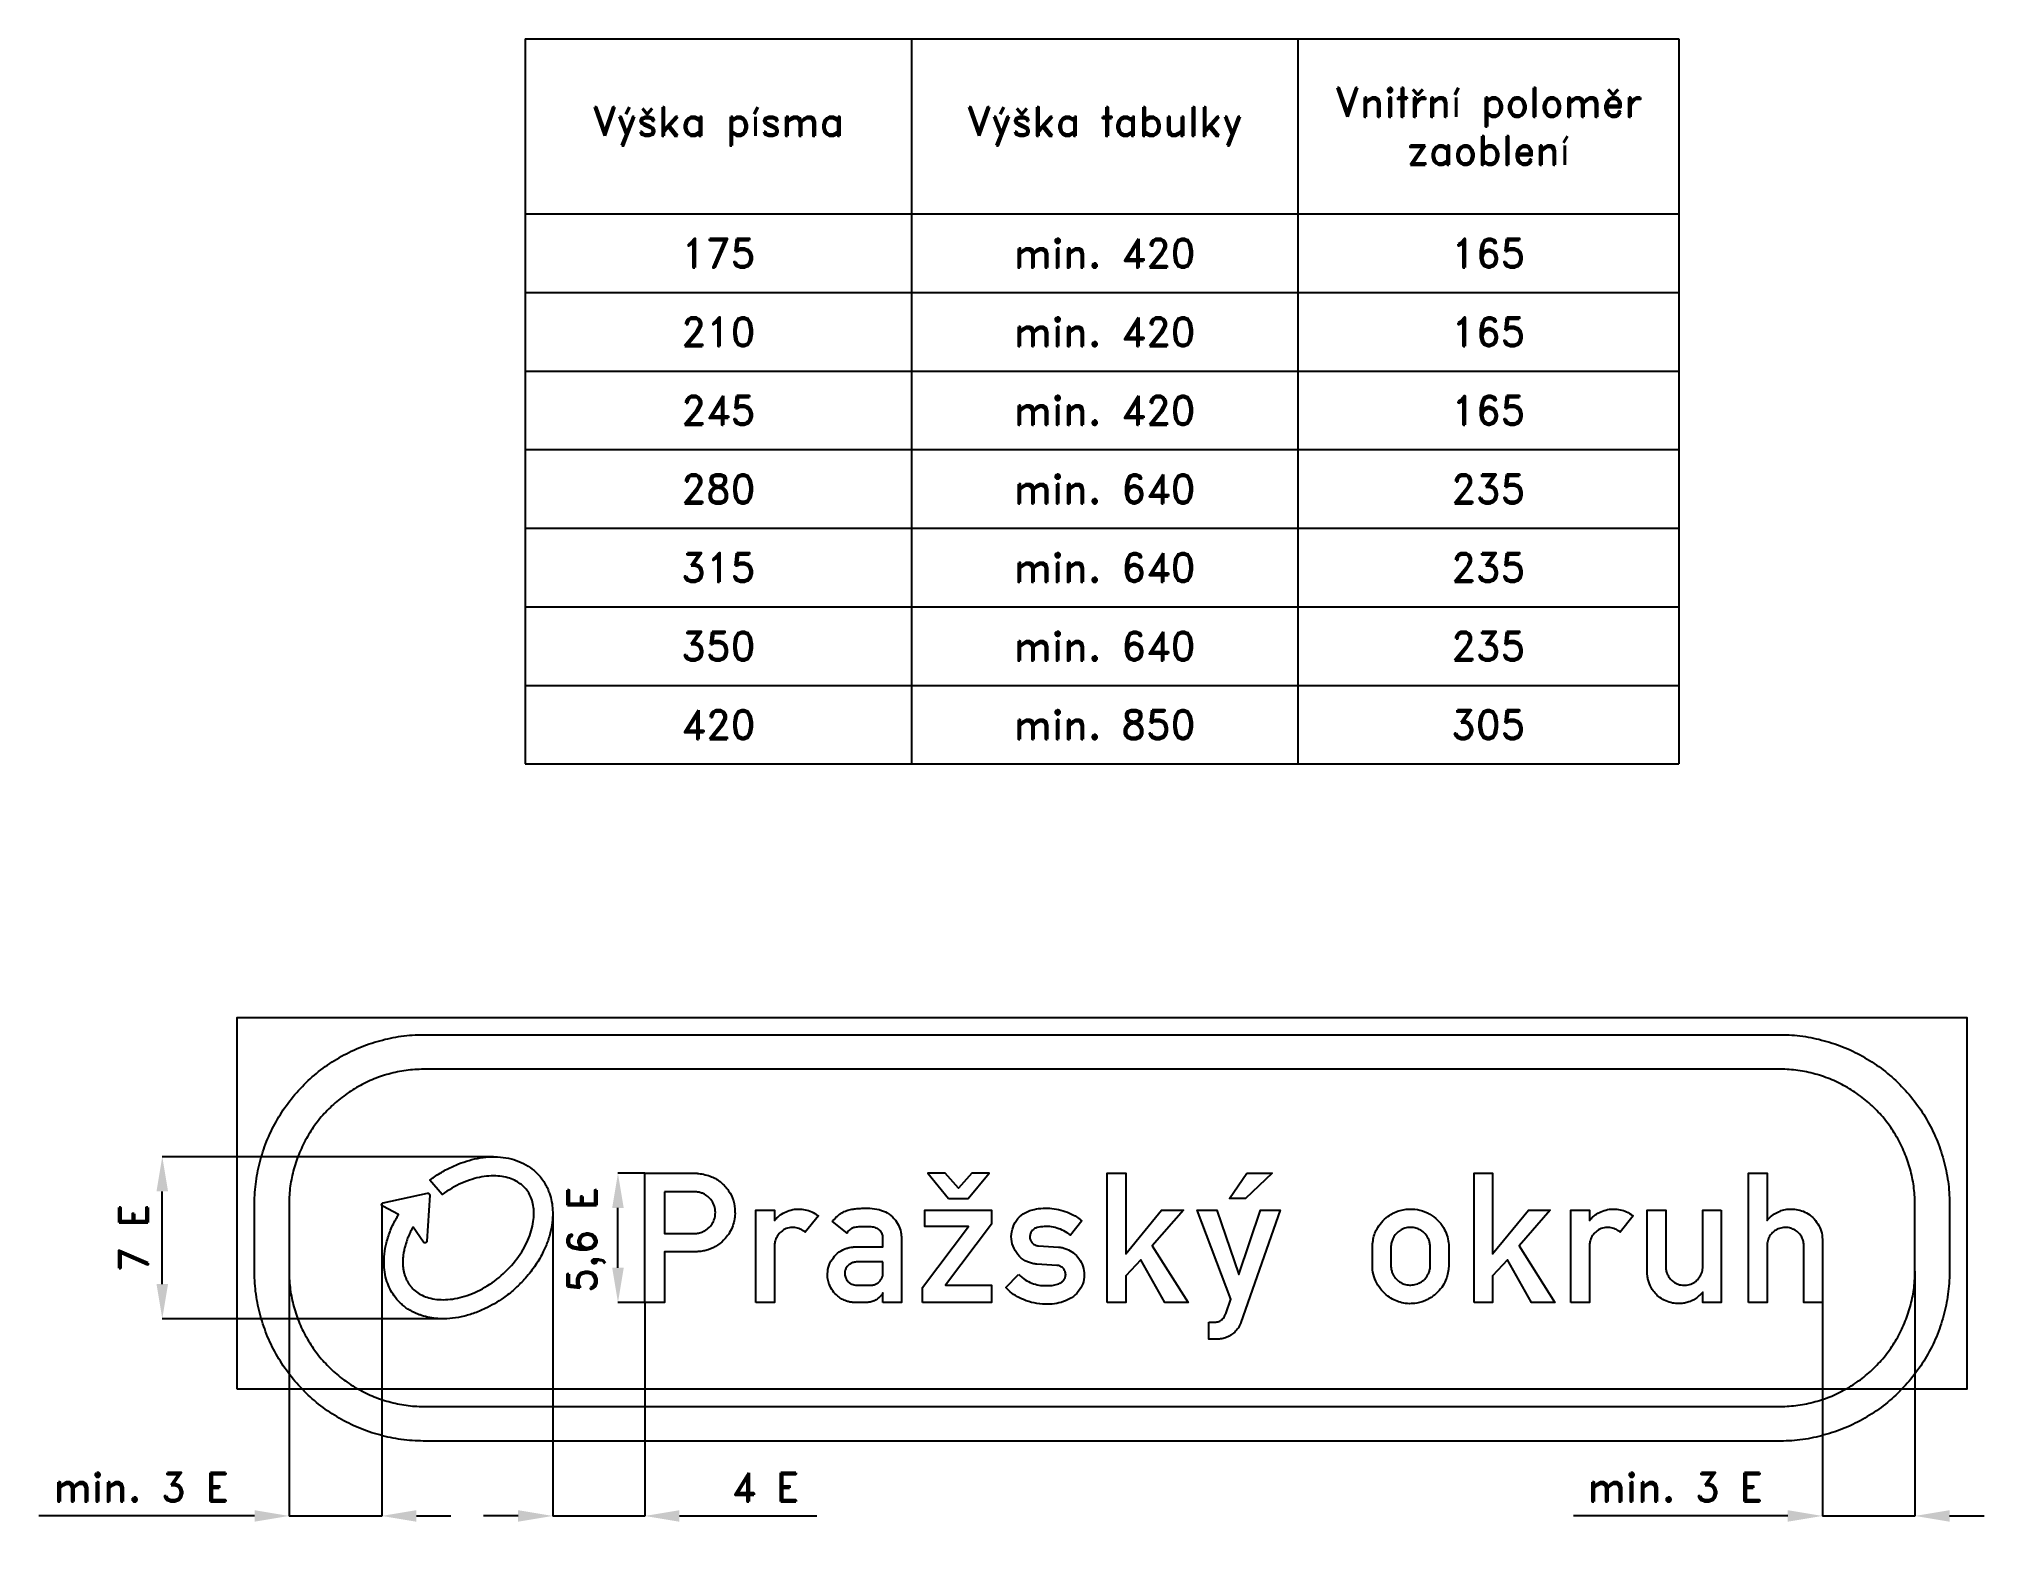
# Model space of a CAD drawing. Header units: millimetres. Extents: x -219 to 3155, y 1453 to 4040.
import ezdxf

# ---------------------------------------------------------------- set-up
doc = ezdxf.new("R2010")
doc.units = ezdxf.units.MM
doc.header["$LTSCALE"] = 5
doc.layers.add('Kóty', color=2, linetype='Continuous')
doc.layers.add('Značka', color=7, linetype='Continuous')
doc.styles.get("Standard").update_dxf_attribs({"font": 'romand.shx', "height": 50})
doc.dimstyles.get("Standard").update_dxf_attribs({"dimtxt": 50, "dimasz": 60, "dimexe": 0.18, "dimexo": 0.0625, "dimgap": 25, "dimtad": 1, "dimdec": 0, "dimzin": 0, "dimdsep": 46, "dimtxsty": 'Standard', "dimcen": 0.09, "dimadec": 0, "dimazin": 0, "dimtfac": 1, "dimtdec": 0, "dimtofl": 0, "dimtmove": 0, "dimatfit": 3, "dimfxl": 1, "dimtolj": 1, "dimtzin": 0, "dimarcsym": 0})

msp = doc.modelspace()

# ---------------------------------------------------------------- texts
at = {"layer": 'Kóty', "insert": (730.6, 1957.1), "char_height": 50, "attachment_point": 5, "rotation": 90}
msp.add_mtext('\\A1;5,6 E', dxfattribs=at)
at = {"layer": 'Kóty', "char_height": 50, "attachment_point": 5}
for insert in [(-41.2, 1527.6), (2619.6, 1527.6)]:
    msp.add_mtext('\\A1;min. 3 E', dxfattribs=dict(at, insert=insert))

# ---------------------------------------------------------------- blocks, each defined once
blk = doc.blocks.new('*T0')
at = {"layer": 'Značka', "color": 0, "linetype": 'ByBlock', "lineweight": -2, "transparency": 16777216}
for p, q in [((0, 0), (2001, 0)), ((0, 0), (0, -1258)), ((670, 0), (670, -1258)), ((1340, 0), (1340, -1258)), ((2001, 0), (2001, -1258)), ((0, -303.6), (2001, -303.6)), ((0, -440), (2001, -440)), ((0, -576.3), (2001, -576.3)), ((0, -712.6), (2001, -712.6)), ((0, -849), (2001, -849)), ((0, -985.3), (2001, -985.3)), ((0, -1121.6), (2001, -1121.6)), ((0, -1258), (2001, -1258))]:
    blk.add_line(p, q, dxfattribs=at)
at = {"layer": 'Značka', "color": 0, "transparency": 16777216, "char_height": 50, "attachment_point": 5}
for s, insert, width in [('Vnitřní poloměr zaoblení', (1670.5, -151.8), 657.996), ('Výška písma', (335, -151.8), 667), ('Výška tabulky', (1005, -151.8), 667), ('175', (335, -371.8), 667), ('min. 420', (1005, -371.8), 667), ('165', (1670.5, -371.8), 657.996), ('210', (335, -508.1), 667), ('min. 420', (1005, -508.1), 667), ('165', (1670.5, -508.1), 657.996), ('245', (335, -644.5), 667), ('min. 420', (1005, -644.5), 667), ('165', (1670.5, -644.5), 657.996), ('280', (335, -780.8), 667), ('min. 640', (1005, -780.8), 667), ('235', (1670.5, -780.8), 657.996), ('315', (335, -917.1), 667), ('min. 640', (1005, -917.1), 667), ('235', (1670.5, -917.1), 657.996), ('350', (335, -1053.5), 667), ('min. 640', (1005, -1053.5), 667), ('235', (1670.5, -1053.5), 657.996), ('420', (335, -1189.8), 667), ('min. 850', (1005, -1189.8), 667), ('305', (1670.5, -1189.8), 657.996)]:
    blk.add_mtext(s, dxfattribs=dict(at, insert=insert, width=width))
blk = doc.blocks.new('*D1')
at = {"layer": 'Defpoints', "color": 0, "transparency": 16777216}
for p in [(672.2, 1999.7), (832, 1848.1), (832, 1477.6)]:
    blk.add_point(p, dxfattribs=at)
at = {"layer": 'Kóty', "color": 0, "lineweight": -2, "transparency": 16777216}
for p, q in [((672.2, 1999.7), (672.2, 1477.4)), ((832, 1848.1), (832, 1477.4)), ((612.2, 1477.6), (552.2, 1477.6)), ((892, 1477.6), (1130.6, 1477.6))]:
    blk.add_line(p, q, dxfattribs=at)
at = {"layer": 'Kóty', "color": 0, "transparency": 16777216}
for points in [[(612.2, 1487.6), (612.2, 1467.6), (672.2, 1477.6)], [(892, 1487.6), (892, 1467.6), (832, 1477.6)]]:
    blk.add_solid(points, dxfattribs=at)
at = {"layer": 'Kóty', "color": 0, "transparency": 16777216, "insert": (1041.3, 1527.6), "char_height": 50, "attachment_point": 5}
blk.add_mtext('\\A1;4 E', dxfattribs=at)
blk = doc.blocks.new('*D2')
at = {"layer": 'Defpoints', "color": 0, "transparency": 16777216}
for p in [(-5, 2100.7), (569.4, 2100.7), (478.5, 1819.8)]:
    blk.add_point(p, dxfattribs=at)
at = {"layer": 'Kóty', "color": 0, "lineweight": -2, "transparency": 16777216}
for p, q in [((569.3, 2100.7), (-5.2, 2100.7)), ((-5, 1879.8), (-5, 2040.7)), ((478.4, 1819.8), (-5.2, 1819.8))]:
    blk.add_line(p, q, dxfattribs=at)
at = {"layer": 'Kóty', "color": 0, "transparency": 16777216}
for points in [[(-15, 2040.7), (5, 2040.7), (-5, 2100.7)], [(-15, 1879.8), (5, 1879.8), (-5, 1819.8)]]:
    blk.add_solid(points, dxfattribs=at)
at = {"layer": 'Kóty', "color": 0, "transparency": 16777216, "insert": (-55, 1960.2), "char_height": 50, "attachment_point": 5, "rotation": 90}
blk.add_mtext('\\A1;7 E', dxfattribs=at)

# ---------------------------------------------------------------- dimensions: what is measured, and where the dimension line sits
at = {"layer": 'Kóty'}
dim = msp.add_linear_dim(base=(-5, 2100.7), p1=(478.5, 1819.8), p2=(569.4, 2100.7), angle=90, text='7 E', dimstyle='Standard', dxfattribs=at)
dim.commit()
dim.dimension.update_dxf_attribs({"geometry": '*D2', "text_midpoint": (-55, 1960.2)})
dim = msp.add_linear_dim(base=(832, 1477.6), p1=(672.2, 1999.7), p2=(832, 1848.1), text='4 E', dimstyle='Standard', dxfattribs=at)
dim.commit()
dim.dimension.update_dxf_attribs({"geometry": '*D1', "text_midpoint": (1041.3, 1527.6)})

# ---------------------------------------------------------------- linework, layer by layer
at = {"layer": 'Kóty'}
for p, q in [((832, 2072.1), (785.2, 2072.1)), ((375.7, 2018.6), (375.7, 1477.4)), ((785.4, 1908.1), (785.4, 2012.1)), ((215, 1986.5), (215, 1477.4)), ((2874.5, 1897.5), (2874.5, 1477.4)), ((3035, 1902.5), (3035, 1477.4)), ((832, 1848.1), (785.2, 1848.1)), ((155, 1477.6), (-219, 1477.6)), ((435.7, 1477.6), (495.7, 1477.6)), ((2814.5, 1477.6), (2442.8, 1477.6)), ((3095, 1477.6), (3155, 1477.6))]:
    msp.add_line(p, q, dxfattribs=at)
for points in [[(215, 1477.6), (375.7, 1477.6)], [(672.2, 1477.6), (832, 1477.6)], [(2874.5, 1477.6), (3035, 1477.6)]]:
    msp.add_lwpolyline(points, dxfattribs=at)
for points in [[(775.4, 2012.1), (795.4, 2012.1), (785.4, 2072.1)], [(775.4, 1908.1), (795.4, 1908.1), (785.4, 1848.1)], [(155, 1487.6), (155, 1467.6), (215, 1477.6)], [(435.7, 1487.6), (435.7, 1467.6), (375.7, 1477.6)], [(2814.5, 1487.6), (2814.5, 1467.6), (2874.5, 1477.6)], [(3095, 1487.6), (3095, 1467.6), (3035, 1477.6)]]:
    msp.add_solid(points, dxfattribs=at)
at = {"layer": 'Značka', "color": 3}
for points in [[(125, 1697.6), (125, 2342.6), (3125, 2342.6), (3125, 1697.6), (125, 1697.6)], [(1359, 2028.1), (1393, 2028.1), (1429, 2072.1), (1399, 2072.1), (1376, 2046.1), (1353, 2072.1), (1323, 2072.1), (1359, 2028.1)], [(1634.2, 1848.1), (1634.2, 2072.1), (1666.1, 2072.1), (1666.1, 1932.2), (1728.4, 2007.9), (1766.4, 2007.9), (1712.2, 1946.1), (1774.2, 1848.1), (1733.8, 1848.1), (1692.2, 1921.8), (1666.1, 1894), (1666.1, 1848.1), (1634.2, 1848.1)], [(1876, 2072.1), (1920, 2072.1), (1874, 2028.1), (1846, 2028.1), (1876, 2072.1)], [(2270.3, 1848.1), (2270.3, 2072.1), (2302.2, 2072.1), (2302.2, 1932.2), (2364.5, 2007.9), (2402.5, 2007.9), (2348.3, 1946.1), (2410.3, 1848.1), (2369.9, 1848.1), (2328.2, 1921.8), (2302.2, 1894), (2302.2, 1848.1), (2270.3, 1848.1)], [(1313.4, 1848.1), (1313.4, 1873.8), (1393.5, 1979.8), (1317.4, 1979.8), (1317.4, 2008.2), (1433.6, 2008.2), (1433.6, 1983.8), (1353.3, 1877.9), (1433.6, 1877.9), (1433.6, 1848.1), (1313.4, 1848.1)]]:
    msp.add_lwpolyline(points, dxfattribs=at)
msp.add_lwpolyline([(450, 1607.6), (448.8, 1607.6), (447.7, 1607.6, -0.03218), (409.6, 1610.3, -0.035443), (372.2, 1618.1, -0.036267), (336, 1630.3, -0.034421), (301.8, 1647.5, -0.033721), (270, 1668.7, -0.034085), (241.4, 1694, -0.034209), (216.1, 1722.6, -0.034229), (194.9, 1754.4, -0.034044), (177.8, 1788.6, -0.033412), (165.5, 1824.8, -0.034127), (157.6, 1862.2, -0.036745), (155, 1900.3), (155, 1901.4), (155, 1902.6), (155, 2017.6), (155, 2018.8), (155, 2019.9, -0.03218), (157.7, 2058, -0.035443), (165.5, 2095.4, -0.036267), (177.7, 2131.6, -0.034421), (194.9, 2165.8, -0.033721), (216.1, 2197.6, -0.034085), (241.4, 2226.2, -0.034209), (270, 2251.5, -0.034229), (301.8, 2272.7, -0.034044), (336, 2289.8, -0.033412), (372.2, 2302.1, -0.034127), (409.6, 2310, -0.036745), (447.7, 2312.6), (448.8, 2312.6), (450, 2312.6), (2800, 2312.6), (2801.2, 2312.6), (2802.3, 2312.6, -0.03218), (2840.4, 2309.9, -0.035443), (2877.8, 2302.1, -0.036267), (2914, 2289.9, -0.034421), (2948.2, 2272.7, -0.033721), (2980, 2251.5, -0.034085), (3008.6, 2226.2, -0.034209), (3033.9, 2197.6, -0.034229), (3055.1, 2165.8, -0.034044), (3072.2, 2131.6, -0.033412), (3084.5, 2095.4, -0.034127), (3092.4, 2058, -0.036745), (3095, 2019.9), (3095, 2018.8), (3095, 2017.6), (3095, 1902.6), (3095, 1901.4), (3095, 1900.3, -0.03218), (3092.3, 1862.2, -0.035443), (3084.5, 1824.8, -0.036267), (3072.3, 1788.6, -0.034421), (3055.1, 1754.4, -0.033721), (3033.9, 1722.6, -0.034085), (3008.6, 1694, -0.034209), (2980, 1668.7, -0.034229), (2948.2, 1647.5, -0.034044), (2914, 1630.4, -0.033412), (2877.8, 1618.1, -0.034127), (2840.4, 1610.1, -0.036745), (2802.3, 1607.6), (2801.2, 1607.6), (2800, 1607.6), (450, 1607.6)], format="xyb", close=True, dxfattribs=at)
for points in [[(450, 1667.6), (2800, 1667.6), (2800.9, 1667.6), (2801.8, 1667.6, 0.03218), (2832.2, 1669.7, 0.035443), (2862, 1675.9, 0.036267), (2890.8, 1685.7, 0.034421), (2918, 1699.4, 0.033721), (2943.4, 1716.3, 0.034085), (2966.2, 1736.4, 0.034209), (2986.3, 1759.2, 0.034229), (3003.2, 1784.6, 0.034044), (3016.8, 1811.8, 0.033412), (3026.7, 1840.6, 0.034127), (3033, 1870.4, 0.036745), (3035, 1900.8), (3035, 1901.7), (3035, 1902.6), (3035, 2017.6), (3035, 2018.5), (3035, 2019.4, 0.03218), (3032.9, 2049.8, 0.035443), (3026.7, 2079.6, 0.036267), (3016.9, 2108.4, 0.034421), (3003.2, 2135.6, 0.033721), (2986.3, 2161, 0.034085), (2966.2, 2183.8, 0.034209), (2943.4, 2203.9, 0.034229), (2918, 2220.8, 0.034044), (2890.8, 2234.4, 0.033412), (2862, 2244.3, 0.034127), (2832.2, 2250.6, 0.036745), (2801.8, 2252.6), (2800.9, 2252.6), (2800, 2252.6), (450, 2252.6), (449.1, 2252.6), (448.2, 2252.6, 0.03218), (417.8, 2250.5, 0.035443), (388, 2244.3, 0.036267), (359.2, 2234.5, 0.034421), (332, 2220.8, 0.033721), (306.6, 2203.9, 0.034085), (283.8, 2183.8, 0.034209), (263.7, 2161, 0.034229), (246.8, 2135.6, 0.034044), (233.2, 2108.4, 0.033412), (223.3, 2079.6, 0.034127), (217, 2049.8, 0.036745), (215, 2019.4), (215, 2018.5), (215, 2017.6), (215, 1902.6), (215, 1901.7), (215, 1900.8, 0.03218), (217.1, 1870.4, 0.035443), (223.3, 1840.6, 0.036267), (233.1, 1811.7, 0.034421), (246.8, 1784.6, 0.033721), (263.7, 1759.2, 0.034085), (283.8, 1736.4, 0.034209), (306.6, 1716.3, 0.034229), (332, 1699.4, 0.034044), (359.2, 1685.8, 0.033412), (388, 1675.9, 0.034127), (417.8, 1669.6, 0.036745), (448.2, 1667.6), (449.1, 1667.6), (450, 1667.6)], [(377.3, 2014.8), (377.3, 2014.8), (377.3, 2014.8), (377.2, 2014.8), (377.1, 2014.9), (377.1, 2014.9), (377.1, 2014.9), (377.1, 2014.9), (377, 2014.9), (377, 2015), (377, 2015), (376.9, 2015), (376.9, 2015), (376.9, 2015.1), (376.8, 2015.1), (376.8, 2015.1), (376.8, 2015.1), (376.8, 2015.1), (376.8, 2015.1), (376.7, 2015.1), (376.7, 2015.2), (376.7, 2015.2), (376.7, 2015.2), (376.7, 2015.2), (376.6, 2015.2), (376.6, 2015.3), (376.6, 2015.3), (376.5, 2015.3), (376.5, 2015.4), (376.5, 2015.4), (376.4, 2015.4), (376.4, 2015.4), (376.4, 2015.4), (376.4, 2015.4), (376.4, 2015.5), (376.4, 2015.5), (376.4, 2015.5), (376.4, 2015.5), (376.3, 2015.6), (376.3, 2015.6), (376.3, 2015.6), (376.3, 2015.7), (376.2, 2015.7), (376.2, 2015.7), (376.2, 2015.8), (376.2, 2015.8), (376.2, 2015.8), (376.2, 2015.8), (376.2, 2015.8), (376.1, 2015.8), (376.1, 2015.8), (376.1, 2015.9), (376.1, 2015.9), (376.1, 2015.9), (376, 2016), (376, 2016), (376, 2016), (376, 2016.1), (375.9, 2016.1), (375.9, 2016.1), (375.9, 2016.1), (375.9, 2016.1), (375.9, 2016.1), (375.9, 2016.2), (375.9, 2016.2), (375.9, 2016.2), (375.9, 2016.3), (375.9, 2016.3), (375.8, 2016.4), (375.8, 2016.4), (375.8, 2016.4), (375.8, 2016.5), (375.8, 2016.5), (375.8, 2016.5), (375.8, 2016.5), (375.8, 2016.5), (375.8, 2016.5), (375.7, 2016.6), (375.7, 2016.6), (375.7, 2016.6), (375.7, 2016.7), (375.7, 2016.7), (375.7, 2016.8), (375.7, 2016.8), (375.7, 2016.8), (375.7, 2016.9), (375.6, 2016.9), (375.6, 2016.9), (375.6, 2016.9), (375.6, 2016.9), (375.6, 2017), (375.6, 2017), (375.6, 2017), (375.6, 2017.1), (375.6, 2017.1), (375.6, 2017.1), (375.6, 2017.2), (375.6, 2017.2), (375.6, 2017.3), (375.6, 2017.3), (375.6, 2017.4), (375.6, 2017.4), (375.6, 2017.4), (375.6, 2017.4), (375.6, 2017.4), (375.6, 2017.4), (375.6, 2017.5), (375.6, 2017.5), (375.6, 2017.5), (375.5, 2017.6), (375.5, 2017.6), (375.5, 2017.7), (375.5, 2017.7), (375.5, 2017.7), (375.5, 2017.8), (375.5, 2017.8), (375.5, 2017.8), (375.5, 2017.8), (375.5, 2017.8), (375.5, 2017.8), (375.6, 2017.9), (375.6, 2017.9), (375.6, 2018), (375.6, 2018), (375.6, 2018), (375.6, 2018.1), (375.6, 2018.1), (375.6, 2018.2), (375.6, 2018.2), (375.6, 2018.2), (375.6, 2018.2), (375.6, 2018.2), (375.6, 2018.2), (375.6, 2018.3), (375.6, 2018.3), (375.6, 2018.3), (375.6, 2018.4), (375.6, 2018.4), (375.6, 2018.5), (375.6, 2018.5), (375.7, 2018.6), (375.7, 2018.6), (375.7, 2018.6), (375.7, 2018.6), (375.7, 2018.7), (375.8, 2019.1), (376, 2019.4), (376.3, 2019.8), (376.6, 2020.1), (376.9, 2020.4), (377.3, 2020.6), (377.3, 2020.6), (377.3, 2020.6), (377.3, 2020.6), (377.3, 2020.7), (377.4, 2020.7), (377.4, 2020.7), (377.4, 2020.7), (377.5, 2020.7), (377.5, 2020.7), (377.5, 2020.8), (377.6, 2020.8), (377.6, 2020.8), (377.6, 2020.8), (377.6, 2020.8), (377.6, 2020.8), (377.6, 2020.8), (377.7, 2020.8), (377.7, 2020.8), (377.7, 2020.8), (377.8, 2020.8), (377.8, 2020.9), (377.9, 2020.9), (377.9, 2020.9), (377.9, 2020.9), (378, 2020.9), (378, 2020.9), (378, 2020.9), (378, 2020.9), (378.1, 2020.9), (378.1, 2020.9), (454.9, 2037.4), (454.9, 2037.4), (455, 2037.4), (455.3, 2037.5), (455.3, 2037.5), (455.3, 2037.5), (455.4, 2037.5), (455.4, 2037.5), (455.4, 2037.5), (455.4, 2037.5), (455.5, 2037.5), (455.5, 2037.5), (455.6, 2037.5), (455.6, 2037.5), (455.6, 2037.5), (455.7, 2037.5), (455.7, 2037.5), (455.7, 2037.5), (455.7, 2037.5), (455.7, 2037.5), (455.7, 2037.5), (455.8, 2037.5), (455.8, 2037.5), (455.8, 2037.5), (455.9, 2037.5), (455.9, 2037.5), (456, 2037.5), (456, 2037.5), (456, 2037.5), (456.1, 2037.5), (456.1, 2037.5), (456.1, 2037.5), (456.1, 2037.5), (456.1, 2037.5), (456.1, 2037.5), (456.2, 2037.4), (456.2, 2037.4), (456.2, 2037.4), (456.3, 2037.4), (456.3, 2037.4), (456.4, 2037.4), (456.4, 2037.4), (456.5, 2037.4), (456.5, 2037.4), (456.5, 2037.4), (456.5, 2037.4), (456.5, 2037.4), (456.5, 2037.4), (456.6, 2037.3), (456.6, 2037.3), (456.6, 2037.3), (456.7, 2037.3), (456.7, 2037.3), (456.7, 2037.3), (456.8, 2037.3), (456.8, 2037.3), (456.9, 2037.2), (456.9, 2037.2), (456.9, 2037.2), (456.9, 2037.2), (456.9, 2037.2), (456.9, 2037.2), (457, 2037.2), (457, 2037.2), (457, 2037.2), (457, 2037.1), (457.1, 2037.1), (457.1, 2037.1), (457.2, 2037.1), (457.2, 2037.1), (457.2, 2037), (457.3, 2037), (457.3, 2037), (457.3, 2037), (457.3, 2037), (457.3, 2037), (457.3, 2037), (457.4, 2037), (457.4, 2036.9), (457.4, 2036.9), (457.4, 2036.9), (457.5, 2036.9), (457.5, 2036.8), (457.6, 2036.8), (457.6, 2036.8), (457.6, 2036.8), (457.6, 2036.8), (457.6, 2036.8), (457.6, 2036.8), (457.6, 2036.7), (457.7, 2036.7), (457.7, 2036.7), (457.7, 2036.7), (457.7, 2036.7), (457.8, 2036.6), (457.8, 2036.6), (457.8, 2036.6), (457.9, 2036.5), (457.9, 2036.5), (457.9, 2036.5), (457.9, 2036.5), (457.9, 2036.5), (457.9, 2036.5), (458, 2036.4), (458, 2036.4), (458, 2036.4), (458, 2036.4), (458, 2036.3), (458.1, 2036.3), (458.1, 2036.3), (458.1, 2036.2), (458.2, 2036.2), (458.2, 2036.2), (458.2, 2036.1), (458.2, 2036.1), (458.2, 2036.1), (458.2, 2036.1), (458.2, 2036.1), (458.2, 2036.1), (458.3, 2036.1), (458.3, 2036), (458.3, 2036), (458.3, 2036), (458.3, 2035.9), (458.4, 2035.9), (458.4, 2035.8), (458.4, 2035.8), (458.4, 2035.8), (458.4, 2035.8), (458.4, 2035.8), (458.4, 2035.8), (458.4, 2035.7), (458.5, 2035.7), (458.5, 2035.7), (458.5, 2035.6), (458.5, 2035.6), (458.5, 2035.6), (458.5, 2035.5), (458.6, 2035.5), (458.6, 2035.5), (458.6, 2035.4), (458.6, 2035.4), (458.6, 2035.4), (458.6, 2035.4), (458.6, 2035.4), (458.6, 2035.4), (458.6, 2035.3), (458.6, 2035.3), (458.6, 2035.2), (458.7, 2035.2), (458.7, 2035.2), (458.7, 2035.1), (458.7, 2035.1), (458.7, 2035.1), (458.7, 2035), (458.7, 2035), (458.7, 2035), (458.7, 2035), (458.7, 2034.9), (458.7, 2034.9), (458.7, 2034.9), (458.8, 2034.9), (458.8, 2034.8), (458.8, 2034.8), (458.8, 2034.8), (458.8, 2034.7), (458.8, 2034.7), (458.8, 2034.6), (458.8, 2034.6), (458.8, 2034.5), (458.8, 2034.5), (458.8, 2034.5), (458.8, 2034.5), (458.8, 2034.5), (458.8, 2034.5), (458.8, 2034.4), (458.8, 2034.4), (458.8, 2034.4), (458.8, 2034.3), (458.8, 2034.3), (458.8, 2034.2), (458.8, 2034.2), (458.8, 2034.2), (458.8, 2034.1), (458.8, 2034.1), (458.8, 2034.1), (458.8, 2034), (458.8, 2034), (454, 1954.6), (454, 1954.5), (454, 1954.5), (454, 1954.4), (454, 1954.3), (453.9, 1953.9), (453.8, 1953.5), (453.6, 1953.1), (453.3, 1952.7), (453.1, 1952.4), (452.7, 1952.1), (452.4, 1951.9), (452, 1951.7), (451.6, 1951.6), (451.2, 1951.5), (450.8, 1951.5), (450.3, 1951.5), (450.3, 1951.5), (450.3, 1951.5), (450.3, 1951.5), (450.2, 1951.5), (450.2, 1951.5), (450.2, 1951.5), (450.1, 1951.5), (450.1, 1951.5), (450.1, 1951.5), (450, 1951.5), (450, 1951.6), (449.9, 1951.6), (449.9, 1951.6), (449.9, 1951.6), (449.9, 1951.6), (449.9, 1951.6), (449.9, 1951.6), (449.8, 1951.6), (449.8, 1951.6), (449.8, 1951.6), (449.7, 1951.6), (449.7, 1951.6), (449.6, 1951.7), (449.6, 1951.7), (449.6, 1951.7), (449.5, 1951.7), (449.5, 1951.7), (449.5, 1951.7), (449.5, 1951.7), (449.5, 1951.7), (449.5, 1951.7), (449.4, 1951.8), (449.4, 1951.8), (449.4, 1951.8), (449.3, 1951.8), (449.3, 1951.8), (449.3, 1951.8), (449.2, 1951.9), (449.2, 1951.9), (449.1, 1951.9), (449.1, 1951.9), (449.1, 1951.9), (449.1, 1951.9), (449.1, 1951.9), (449.1, 1951.9), (449.1, 1952), (449, 1952), (449, 1952), (449, 1952), (448.9, 1952), (448.9, 1952.1), (448.9, 1952.1), (448.8, 1952.1), (448.8, 1952.2), (448.8, 1952.2), (448.8, 1952.2), (448.8, 1952.2), (448.8, 1952.2), (448.7, 1952.2), (448.7, 1952.2), (448.7, 1952.2), (448.7, 1952.3), (448.6, 1952.3), (448.6, 1952.3), (448.6, 1952.3), (448.5, 1952.4), (448.5, 1952.4), (448.5, 1952.4), (448.5, 1952.4), (448.5, 1952.4), (448.5, 1952.5), (448.4, 1952.5), (448.4, 1952.5), (448.4, 1952.5), (448.4, 1952.5), (448.4, 1952.6), (448.3, 1952.6), (448.3, 1952.6), (448.3, 1952.7), (448.2, 1952.7), (448.2, 1952.7), (448.2, 1952.8), (448.2, 1952.8), (448.2, 1952.8), (448.2, 1952.8), (448.1, 1952.8), (430, 1978.8), (428.9, 1976.9), (427.8, 1974.9), (426.8, 1973), (425.8, 1971), (424.9, 1969.1), (423.9, 1967.1), (423, 1965.1), (422.2, 1963.2), (421.4, 1961.2), (420.6, 1959.3), (419.8, 1957.3), (419.1, 1955.4), (418.5, 1953.4), (417.8, 1951.5), (417.2, 1949.6), (416.6, 1947.7), (416.1, 1945.8), (415.6, 1943.9), (415.1, 1942), (414.7, 1940.1), (414.3, 1938.2), (413.9, 1936.4), (413.6, 1934.5), (413.3, 1932.7), (413.1, 1930.9), (412.8, 1929.1), (412.6, 1927.3), (412.5, 1925.5), (412.4, 1923.8), (412.3, 1922), (412.2, 1920.3), (412.2, 1918.6), (412.2, 1917), (412.2, 1915.3), (412.3, 1913.7), (412.4, 1912.1), (412.5, 1910.5), (412.7, 1908.9), (412.9, 1907.3), (413.1, 1905.8), (413.3, 1904.3), (413.6, 1902.8), (413.9, 1901.4), (414.2, 1899.9), (414.6, 1898.5), (415, 1897.1), (415.4, 1895.7), (415.8, 1894.4), (416.3, 1893.1), (416.7, 1891.7), (417.2, 1890.5), (417.8, 1889.2), (418.3, 1888), (418.9, 1886.8), (419.5, 1885.6), (420.1, 1884.4), (420.8, 1883.2), (421.4, 1882.1), (422.1, 1881), (422.8, 1879.9), (423.6, 1878.8), (424.3, 1877.8), (425.1, 1876.8), (425.9, 1875.8), (427.7, 1873.7), (429.6, 1871.8), (431.5, 1869.9), (433.6, 1868.1), (435.8, 1866.4), (438.1, 1864.8), (440.5, 1863.2), (443.1, 1861.8), (445.7, 1860.4), (448.5, 1859.2), (451.4, 1858), (454.4, 1857), (457.5, 1856), (460.7, 1855.2), (464, 1854.5), (467.5, 1853.9), (471.1, 1853.4), (474.7, 1853.1), (478.5, 1852.9), (482.3, 1852.8), (486.2, 1852.9), (490.2, 1853.1), (494.3, 1853.5), (498.4, 1854), (502.6, 1854.7), (506.8, 1855.5), (511.1, 1856.5), (515.4, 1857.6), (519.8, 1858.9), (524.1, 1860.3), (528.5, 1861.8), (532.9, 1863.6), (537.2, 1865.4), (541.6, 1867.4), (545.9, 1869.6), (550.3, 1871.9), (554.5, 1874.3), (558.8, 1876.8), (563, 1879.5), (567.1, 1882.3), (571.2, 1885.2), (575.2, 1888.3), (579.2, 1891.4), (583, 1894.7), (586.8, 1898), (590.4, 1901.5), (594, 1905), (597.5, 1908.7), (600.8, 1912.4), (604.1, 1916.1), (607.2, 1920), (610.2, 1923.9), (613.1, 1927.8), (615.8, 1931.8), (618.4, 1935.8), (620.8, 1939.9), (623.2, 1944), (625.3, 1948), (627.3, 1952.1), (629.2, 1956.3), (630.9, 1960.3), (632.5, 1964.4), (633.9, 1968.5), (635.1, 1972.5), (636.2, 1976.5), (637.2, 1980.4), (637.9, 1984.3), (638.6, 1988.2), (639.1, 1991.9), (639.4, 1995.7), (639.6, 1999.3), (639.6, 2002.8), (639.6, 2006.3), (639.3, 2009.7), (639, 2012.9), (638.5, 2016.1), (637.9, 2019.2), (637.2, 2022.2), (636.3, 2025.1), (635.4, 2027.9), (634.3, 2030.6), (633.2, 2033.1), (631.9, 2035.6), (630.6, 2038), (629.1, 2040.3), (627.5, 2042.6), (625.9, 2044.7), (624.1, 2046.7), (622.2, 2048.7), (620.3, 2050.6), (618.2, 2052.4), (616, 2054.1), (613.7, 2055.7), (611.3, 2057.2), (608.7, 2058.7), (606.1, 2060), (603.3, 2061.3), (600.4, 2062.4), (597.4, 2063.5), (594.3, 2064.4), (591.1, 2065.3), (587.7, 2066), (584.3, 2066.6), (580.7, 2067), (577.1, 2067.4), (573.3, 2067.6), (569.5, 2067.6), (565.6, 2067.5), (561.6, 2067.3), (557.5, 2066.9), (553.4, 2066.4), (549.2, 2065.7), (545, 2064.9), (540.7, 2064), (536.4, 2062.8), (532, 2061.6), (527.7, 2060.1), (523.3, 2058.6), (518.9, 2056.9), (514.5, 2055), (510.2, 2053), (505.8, 2050.8), (501.5, 2048.6), (497.2, 2046.1), (493, 2043.6), (488.8, 2040.9), (484.7, 2038.1), (480.6, 2035.2), (459.2, 2060.2, -0.001053), (462.2, 2062.4, -0.003159), (465.1, 2064.5, -0.026815), (484, 2076.5, -0.029816), (504.1, 2086.4, -0.028287), (522.5, 2093.2, -0.029685), (541.6, 2097.9, -0.033491), (561.5, 2100.4, -0.038728), (581.7, 2100.1, -0.040907), (600, 2097.1, -0.0471), (617.6, 2091, -0.049419), (633.2, 2082.2, -0.053291), (646.7, 2070.5, -0.032819), (653.6, 2062.3, -0.031513), (659.4, 2053.3, -0.025194), (663.5, 2045.4, -0.02422), (666.7, 2037.2, -0.037354), (670.4, 2023, -0.034391), (672, 2008.5, -0.037409), (671.7, 1991, -0.032617), (669, 1973.6, -0.034902), (663.2, 1953.2, -0.031155), (654.7, 1933.8, -0.037352), (640.4, 1909.7, -0.034583), (622.8, 1887.8, -0.028708), (605.7, 1870.8, -0.02881), (586.8, 1856, -0.022404), (571.3, 1845.9, -0.022891), (555, 1837.3, -0.028898), (534.7, 1829, -0.032129), (513.7, 1823.2, -0.03383), (493.5, 1820.2, -0.039107), (473.1, 1820.1, -0.030867), (458.8, 1821.8, -0.033752), (444.9, 1825.4, -0.014672), (439.5, 1827.2, -0.016368), (434.3, 1829.4, -0.006435), (431.8, 1830.6, -0.002144), (429.3, 1831.8, -0.002028), (426.9, 1833.2, -0.006084), (424.4, 1834.5, -0.023684), (417.7, 1838.9, -0.024144), (411.3, 1844, -0.02626), (405, 1850, -0.026166), (399.4, 1856.6, -0.040574), (391.7, 1868.1, -0.039313), (386, 1880.8, -0.043193), (381.6, 1896.4, -0.038294), (379.8, 1912.6, -0.040961), (380.4, 1932.3, -0.035091), (384, 1951.7, -0.037269), (391.1, 1973.7, -0.036284), (401.3, 1994.5, -0.004158), (403.1, 1997.5, -0.001387), (404.9, 2000.6), (377.3, 2014.8)], [(832, 1848.1), (832, 2072.1), (922.6, 2072.1), (924, 2071.9), (925.3, 2071.8, -0.025347), (936.8, 2069.7, -0.042922), (947.9, 2066.1, -0.079586), (964.3, 2056.2, -0.076488), (977.2, 2041.7, -0.07689), (985.6, 2024.4, -0.075741), (988.4, 2005.4, -0.094029), (984.5, 1980.7, -0.098355), (971.7, 1959.4, -0.073291), (958.2, 1947.4, -0.067695), (941.9, 1939.6, -0.034203), (933.5, 1937.3, -0.037877), (924.8, 1936.2, -0.004952), (923.4, 1936.1, -0.00165), (921.9, 1936.1), (866.3, 1936.1), (866.3, 1848.1), (832, 1848.1)], [(2746.5, 1848.1), (2746.5, 2072.1), (2778.5, 2072.1), (2778.5, 1990.3, -0.002784), (2780.6, 1992.5, -0.008319), (2782.7, 1994.6, -0.044786), (2791.2, 2001.5, -0.056615), (2801, 2006.5, -0.052881), (2810.3, 2009.3, -0.046625), (2820, 2010.1, -0.056539), (2832.2, 2008.9, -0.060834), (2843.8, 2004.9, -0.068018), (2855.2, 1997.7, -0.064906), (2864.4, 1987.6, -0.068702), (2871.3, 1975, -0.077207), (2874.3, 1961.2, -0.006467), (2874.4, 1959.7, -0.002159), (2874.5, 1958.3), (2874.5, 1848.1), (2842.5, 1848.1), (2842.5, 1947, 0.002684), (2842.4, 1948.3, 0.008037), (2842.3, 1949.6, 0.064635), (2840.4, 1957.5, 0.068196), (2836.4, 1964.7, 0.072985), (2830.6, 1971, 0.070437), (2823.3, 1975.4, 0.067405), (2815.4, 1977.8, 0.06862), (2807.1, 1978, 0.07916), (2797.8, 1975.6, 0.078224), (2789.7, 1970.5, 0.069017), (2784.1, 1964.5, 0.074947), (2780.4, 1957.2, 0.037485), (2779.2, 1952.9, 0.025768), (2778.6, 1948.5), (2778.6, 1947.9), (2778.5, 1947.2), (2778.5, 1848.1), (2746.5, 1848.1)], [(866.3, 2039.9), (866.3, 1967.9), (919.4, 1967.9, 0.002532), (920.4, 1967.9, 0.007603), (921.5, 1967.9, 0.067135), (928.9, 1969.2, 0.057716), (935.9, 1972.4, 0.071731), (943.9, 1978.5, 0.074484), (949.9, 1986.6, 0.068273), (953.3, 1995.1, 0.065317), (954.3, 2004.2, 0.077198), (952.7, 2015.1, 0.083744), (947.8, 2024.8, 0.073398), (941.3, 2031.8, 0.066079), (933.1, 2036.8, 0.042665), (927.6, 2038.8, 0.049245), (921.9, 2039.8, 0.005925), (921, 2039.9), (920.1, 2039.9), (866.3, 2039.9)], [(1024.8, 1848.1), (1024.8, 2008.2), (1057, 2008.2), (1057, 1990.4, -0.005354), (1059.7, 1993.3, -0.01609), (1062.5, 1996.1, -0.059421), (1071.7, 2002.9, -0.056252), (1082.3, 2007.5, -0.061468), (1094.8, 2010, -0.062527), (1107.5, 2009.4, -0.056643), (1118.8, 2006.3, -0.054491), (1129.2, 2000.9, -0.008088), (1131.1, 1999.6, -0.002703), (1133, 1998.3), (1110.2, 1970.1, 0.005145), (1108, 1971.6, 0.015386), (1105.8, 1973.1, 0.073531), (1097, 1977, 0.081605), (1087.4, 1978.1, 0.089312), (1077.3, 1976.1, 0.08766), (1068.5, 1970.8, 0.074687), (1062.5, 1964.2, 0.069775), (1058.6, 1956.2, 0.028077), (1057.7, 1953.1, 0.034203), (1057.2, 1949.9, 0.01011), (1057.1, 1948.8, 0.003362), (1057, 1947.6), (1057, 1848.1), (1024.8, 1848.1)], [(1244.8, 1848.1), (1244.8, 1864.8, -0.005746), (1243.4, 1862.5, -0.017357), (1241.8, 1860.3, -0.039284), (1238.7, 1856.9, -0.035816), (1235, 1853.9, -0.060163), (1228.2, 1850.1, -0.07799), (1220.8, 1848.3, -0.014416), (1219.2, 1848.2, -0.004803), (1217.6, 1848.1), (1195.9, 1848.1), (1194.9, 1848.1, -0.005118), (1193.9, 1848.1, -0.039433), (1187.8, 1848.8, -0.036776), (1181.8, 1850.4, -0.049524), (1173.9, 1853.9, -0.046922), (1166.7, 1858.9, -0.065503), (1158, 1868, -0.069534), (1152, 1879, -0.055289), (1149.4, 1888.3, -0.053381), (1148.9, 1897.9, -0.079731), (1151.7, 1912.6, -0.083377), (1159, 1925.6, -0.079656), (1169.3, 1935.6, -0.074381), (1182.2, 1942, -0.032363), (1187.5, 1943.5, -0.039891), (1192.9, 1944.2, -0.010446), (1194.6, 1944.3, -0.003472), (1196.4, 1944.3), (1244.9, 1944.3), (1244.9, 1961.7, 0.004619), (1244.8, 1962.8, 0.013774), (1244.6, 1963.9, 0.097541), (1242.1, 1970.2, 0.100813), (1237.4, 1975, 0.115403), (1229.3, 1978.4, 0.04148), (1220.3, 1979.2, 0.010056), (1212.6, 1979.3, 0.009952), (1204.8, 1979.1, 0.038424), (1196.4, 1978.3, 0.106448), (1188.8, 1975.2, 0.056394), (1186.1, 1973, 0.053444), (1183.8, 1970.2, 0.012393), (1183.3, 1969.3, 0.004149), (1182.7, 1968.4), (1157.4, 1988.2, -0.00431), (1159.1, 1990.5, -0.012929), (1160.9, 1992.8, -0.055258), (1167.8, 1999.5, -0.053328), (1176, 2004.7, -0.045309), (1184.4, 2008.1, -0.035866), (1193.2, 2010.1, -0.024236), (1201.7, 2011.1, -0.011699), (1210.3, 2011.4, -0.028038), (1226.6, 2011.1, -0.066273), (1242.4, 2007.8, -0.075916), (1255.7, 2001.2, -0.077632), (1266.6, 1990.7, -0.069938), (1273.3, 1979.4, -0.07329), (1276.5, 1966.9, -0.010266), (1276.8, 1964.6, -0.003428), (1277, 1962.4), (1277, 1848.1), (1244.8, 1848.1)], [(1480.4, 1896.6, 0.004039), (1483.5, 1893.8, 0.012075), (1486.7, 1891.1, 0.05004), (1497.4, 1884.1, 0.056139), (1509.4, 1879.5, 0.04996), (1521.3, 1877.4, 0.033646), (1533.5, 1877.3, 0.038688), (1543.1, 1878.4, 0.077324), (1552.1, 1881.6, 0.063263), (1556.7, 1884.7, 0.091116), (1560.2, 1889, 0.106303), (1561.9, 1894.7, 0.097795), (1561.3, 1900.9, 0.097113), (1558.6, 1906.3, 0.108372), (1554.1, 1910.1, 0.056551), (1551, 1911.5, 0.036391), (1547.8, 1912.2), (1547.3, 1912.3), (1546.8, 1912.4), (1512.2, 1914.4), (1511.2, 1914.6), (1510.3, 1914.7, -0.027549), (1502.8, 1916.1, -0.042511), (1495.6, 1918.6, -0.098512), (1481.9, 1927.9, -0.092431), (1472.4, 1941.8, -0.094777), (1467.8, 1958.1, -0.093602), (1469.5, 1974.9, -0.090672), (1476.5, 1990.1, -0.098273), (1488.3, 2001.6, -0.058647), (1497.4, 2006.4, -0.039429), (1507.4, 2009.4, -0.044243), (1522.7, 2011.5, -0.041477), (1538.1, 2011, -0.040577), (1553.6, 2008.2, -0.039789), (1568.5, 2002.9, -0.029686), (1578.2, 1998.1, -0.035327), (1587.1, 1992.1, -0.004922), (1588.6, 1991), (1590, 1989.8), (1570.2, 1964.9, 0.003049), (1567.3, 1967, 0.009127), (1564.3, 1968.9, 0.045158), (1552.9, 1974.9, 0.050324), (1540.6, 1978.5, 0.054355), (1528, 1979.9, 0.055802), (1515.2, 1978.4, 0.038002), (1510.4, 1977.1, 0.075492), (1506.1, 1974.8, 0.078593), (1503, 1971.6, 0.070049), (1500.9, 1967.6, 0.088564), (1499.8, 1961.9, 0.099162), (1500.9, 1956.3, 0.088275), (1503.4, 1951.9, 0.083976), (1507.2, 1948.6, 0.058988), (1510.4, 1947, 0.056691), (1513.8, 1946.3, 0.006509), (1514.3, 1946.2), (1514.9, 1946.1), (1549.5, 1944), (1550.2, 1944), (1550.8, 1943.9, -0.037191), (1557.4, 1942.8, -0.036335), (1563.7, 1940.7, -0.071969), (1575.4, 1934, -0.074474), (1584.8, 1924.2, -0.084662), (1591.9, 1910.7, -0.086126), (1594.1, 1895.7, -0.08751), (1591.5, 1880.3, -0.087836), (1583.8, 1866.8, -0.083402), (1572.2, 1856.2, -0.064803), (1558, 1849.4, -0.053949), (1542.5, 1845.7, -0.041668), (1526.6, 1845, -0.045225), (1507.3, 1847.1, -0.048841), (1488.8, 1852.9, -0.044383), (1474.8, 1859.8, -0.054455), (1462.6, 1869.3, -0.009846), (1460.2, 1871.6, -0.003281), (1457.9, 1874), (1480.4, 1896.6)], [(1810.3, 1813.8), (1821.2, 1813.8), (1821.9, 1813.8, 0.006942), (1822.5, 1813.9, 0.046879), (1825.9, 1814.5, 0.045998), (1829.1, 1815.8, 0.056995), (1832.7, 1818, 0.062841), (1835.6, 1821, 0.045588), (1837.5, 1823.7, 0.029978), (1838.9, 1826.8, 0.004114), (1839.2, 1827.5), (1839.5, 1828.3), (1848.3, 1854), (1790.1, 2008.2), (1824.3, 2008.2), (1862.3, 1896.5), (1900.1, 2008.2), (1934.1, 2008.2), (1865.8, 1813), (1865.5, 1812.3, -0.003314), (1865.2, 1811.6, -0.033803), (1862.9, 1806.6, -0.03423), (1859.9, 1802, -0.059325), (1853.3, 1794.9, -0.061145), (1845.3, 1789.5, -0.051575), (1837.1, 1786.2, -0.039215), (1828.5, 1784.4, -0.003304), (1827.4, 1784.2), (1826.2, 1784.1), (1810.3, 1784.1), (1810.3, 1813.8)], [(2094.1, 1946.1), (2094.1, 1946.6), (2094.2, 1947.2, -0.009089), (2094.7, 1952.6, -0.020093), (2095.5, 1957.9, -0.048103), (2098.5, 1968.2, -0.043503), (2103.4, 1977.9, -0.05767), (2112.3, 1989.7, -0.06015), (2123.6, 1999.1, -0.082226), (2142.3, 2007.7, -0.081682), (2162.8, 2009.9, -0.073888), (2180.9, 2006.8, -0.073157), (2197.3, 1998.7, -0.065874), (2209.8, 1987.9, -0.066342), (2219, 1974.3, -0.054203), (2224, 1961.8, -0.053674), (2226.3, 1948.5, -0.004002), (2226.3, 1947.2), (2226.4, 1945.9), (2226.4, 1910.4), (2226.3, 1909.1, -0.00193), (2226.2, 1907.9, -0.029467), (2224.4, 1896.8, -0.044489), (2221, 1886.2, -0.061001), (2214.4, 1874.2, -0.055879), (2205.2, 1863.9, -0.073946), (2189.4, 1852.9, -0.075291), (2171.1, 1847, -0.05346), (2158.1, 1845.9, -0.055214), (2145.2, 1847.6, -0.049321), (2134, 1851.3, -0.04569), (2123.7, 1857.1, -0.054782), (2112.5, 1866.4, -0.056329), (2103.7, 1877.9, -0.064931), (2096.8, 1892.7, -0.072649), (2094.1, 1908.7, -0.003815), (2094.1, 1909.7), (2094.1, 1910.8), (2094.1, 1946.1)], [(2438.3, 1848.1), (2438.3, 2008.2), (2470.5, 2008.2), (2470.5, 1990.4, -0.005354), (2473.2, 1993.3, -0.01609), (2475.9, 1996.1, -0.059421), (2485.2, 2002.9, -0.056252), (2495.8, 2007.5, -0.061468), (2508.3, 2010, -0.062527), (2521, 2009.4, -0.056643), (2532.3, 2006.3, -0.054491), (2542.7, 2000.9, -0.008088), (2544.6, 1999.6, -0.002703), (2546.5, 1998.3), (2523.7, 1970.1, 0.005145), (2521.5, 1971.6, 0.015386), (2519.3, 1973.1, 0.073531), (2510.5, 1977, 0.081605), (2500.9, 1978.1, 0.089312), (2490.8, 1976.1, 0.08766), (2481.9, 1970.8, 0.074687), (2475.9, 1964.2, 0.069775), (2472.1, 1956.2, 0.028077), (2471.2, 1953.1, 0.034203), (2470.7, 1949.9, 0.01011), (2470.6, 1948.8, 0.003362), (2470.5, 1947.6), (2470.5, 1848.1), (2438.3, 1848.1)], [(2698.9, 2008.2), (2698.9, 1848.1), (2667, 1848.1), (2667, 1865.7, -0.004227), (2664, 1862.7, -0.012636), (2660.9, 1859.8, -0.040893), (2653.4, 1854, -0.050601), (2644.9, 1849.8, -0.044095), (2637.3, 1847.4, -0.036417), (2629.3, 1846.3, -0.051787), (2617.3, 1846.6, -0.059754), (2605.7, 1849.5, -0.060315), (2595.2, 1854.7, -0.05751), (2586.1, 1862.2, -0.051899), (2579.4, 1870.6, -0.051165), (2574.5, 1880.2, -0.036506), (2572.2, 1887.1, -0.040104), (2571, 1894.4, -0.006777), (2570.8, 1895.9, -0.002259), (2570.7, 1897.5), (2570.7, 2008.2), (2602.9, 2008.2), (2602.9, 1909.5, 0.003904), (2602.8, 1908.2, 0.011754), (2602.9, 1907, 0.072597), (2604.1, 1900.6, 0.052958), (2606.9, 1894.5, 0.052699), (2611, 1888.6, 0.060095), (2616.3, 1883.8, 0.0793), (2624.6, 1879.5, 0.07667), (2634, 1877.9, 0.081965), (2644.1, 1879.1, 0.086444), (2653.1, 1883.4, 0.070443), (2659.2, 1888.9, 0.06249), (2663.7, 1895.8, 0.045096), (2665.8, 1900.9, 0.056317), (2666.8, 1906.3, 0.008544), (2666.9, 1907.3, 0.002844), (2666.9, 1908.3), (2666.9, 2008.2), (2698.9, 2008.2)], [(2126.1, 1945.1), (2126.1, 1911.6), (2126.1, 1910.7, 0.005345), (2126.2, 1909.8, 0.04895), (2127.1, 1903.8, 0.048736), (2129.1, 1898, 0.07394), (2134.1, 1890, 0.075989), (2141.2, 1883.8, 0.072364), (2149.2, 1879.8, 0.069474), (2158.1, 1878.3, 0.074515), (2167.8, 1879.1, 0.073735), (2177, 1882.8, 0.072975), (2184.7, 1888.6, 0.076363), (2190.4, 1896.4, 0.051036), (2192.9, 1902.3, 0.04894), (2194.1, 1908.4, 0.00531), (2194.2, 1909.3), (2194.3, 1910.3), (2194.3, 1945.9), (2194.2, 1946.8, 0.004594), (2194.1, 1947.7, 0.04566), (2192.8, 1954.2, 0.050975), (2190.2, 1960.3, 0.081493), (2184, 1968.7, 0.083328), (2175.4, 1974.7, 0.067581), (2167.6, 1977.5, 0.064269), (2159.3, 1978.2, 0.068125), (2150.4, 1976.8, 0.068991), (2142.2, 1973, 0.070495), (2135.1, 1967.2, 0.073287), (2130, 1959.8, 0.052039), (2127.5, 1953.6, 0.044965), (2126.3, 1947.1, 0.004794), (2126.2, 1946.1), (2126.1, 1945.1)], [(1244.8, 1918.3), (1199.4, 1918.3, 0.003011), (1198.2, 1918.2, 0.008999), (1197, 1918, 0.059815), (1191.6, 1916.7, 0.073869), (1186.7, 1913.9, 0.097435), (1181.8, 1908.7, 0.097507), (1179.2, 1902, 0.092827), (1179, 1895.3, 0.08707), (1181.2, 1888.9, 0.077273), (1184.6, 1884, 0.084535), (1189.4, 1880.5, 0.055372), (1193.2, 1879, 0.04051), (1197.3, 1878.3, 0.006989), (1198.4, 1878.2, 0.00234), (1199.5, 1878.1), (1225.3, 1878.1, 0.002565), (1226.1, 1878.1, 0.007666), (1227, 1878.2, 0.065744), (1232.2, 1879.6, 0.074597), (1236.9, 1882.3, 0.076241), (1240.8, 1886.4, 0.061167), (1243.5, 1891.3, 0.030237), (1244.3, 1893.3, 0.049442), (1244.7, 1895.4, 0.015257), (1244.7, 1896.1, 0.00505), (1244.8, 1896.9), (1244.8, 1918.3)]]:
    msp.add_lwpolyline(points, format="xyb", dxfattribs=at)

# ---------------------------------------------------------------- block references
msp.add_blockref('*T0', (624.5, 4040.3))

msp.set_redraw_order([(e.dxf.handle, doc.entitydb.next_handle()) for e in msp.query("TEXT MTEXT ATTDEF DIMENSION ARC_DIMENSION")])  # texts and dimensions are drawn at this point

doc.saveas('drawing.dxf')
